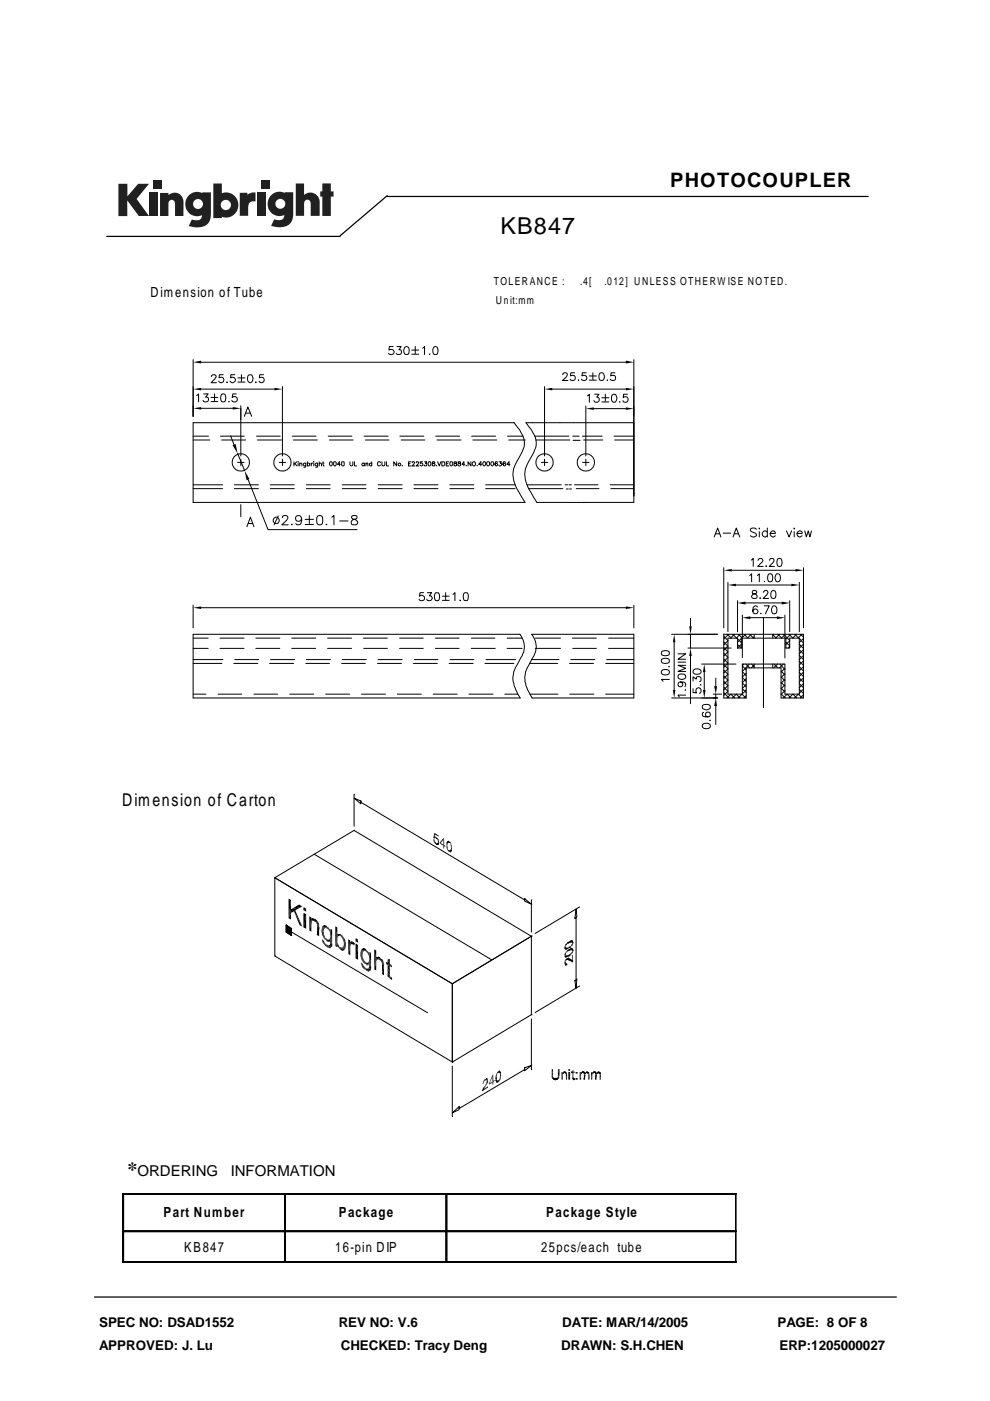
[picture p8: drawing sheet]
<svg xmlns="http://www.w3.org/2000/svg" width="210mm" height="297mm" viewBox="0 0 210 297" stroke-linecap="round" stroke-linejoin="round" font-family="sans-serif">
<defs><g id="words">
<text font-size="5" x="106.1" y="49.6">KB847</text>
<g font-size="4.2">
<text x="142.1" y="39.7">PHOTOCOUPLER</text>
<text x="27.1" y="249.4">*</text>
</g>
<text font-size="3.7" x="25.9" y="170.9">Dimension of Carton</text>
<g font-size="3.2">
<text x="29.2" y="249.4">ORDERING</text>
<text x="48.9" y="249.4">INFORMATION</text>
</g>
<g font-size="3">
<text x="31.9" y="63">Dimension of Tube</text>
<text x="34.7" y="258.1">Part Number</text>
<text x="71.8" y="258.1">Package</text>
<text x="115.8" y="258.1">Package Style</text>
<text x="39" y="265.4">KB847</text>
<text x="71.1" y="265.4">16-pin DIP</text>
<text x="114.7" y="265.4">25pcs/each tube</text>
</g>
<g font-size="2.8">
<text x="21" y="281.3">SPEC NO: DSAD1552</text>
<text x="71.8" y="281.3">REV NO: V.6</text>
<text x="119.2" y="281.3">DATE: MAR/14/2005</text>
<text x="164.8" y="281.3">PAGE: 8 OF 8</text>
<text x="21" y="286.2">APPROVED: J. Lu</text>
<text x="72.3" y="286.2">CHECKED: Tracy Deng</text>
<text x="119" y="286.2">DRAWN: S.H.CHEN</text>
<text x="165.2" y="286.2">ERP:1205000027</text>
</g>
<g font-size="2.3">
<text x="104.7" y="60.5">TOLERANCE :</text>
<text x="105.1" y="64.4">Unit:mm</text>
<text x="123" y="60.5">.4[</text>
<text x="128.2" y="60.5">.012] UNLESS OTHERW ISE NO TED.</text>
</g>
</g></defs>
<path d="M82.1 41.7h102" fill="none" stroke="#010101" stroke-width=".26"/>
<g fill="#231f20">
<path d="M25.1 39h1.9v2.6l2.3-2.6h2.3l-2.6 3.2 2.6 3.6h-2.2l-2.4-3.3v3.3h-1.9z"/>
<path d="M31.6 40.9h1.8v4.9h-1.8z"/>
<path d="M54.5 40.9h1.8v4.9h-1.8z"/>
<path d="M32.5 38.2h1.8v1.8h-1.8z"/>
<path d="M55.4 38.2h1.8v1.8h-1.8z"/>
<path d="M33.9 40.9h1.8v.5a1.9 1.9 0 0 1 2.2-.3 1.9 1.9 0 0 1 1 2v2.7h-1.8v-2.6a.7 .7 0 0 0-.7-.8 .7 .7 0 0 0-.7 .8v2.6h-1.8z"/>
<path d="M50.8 40.9h1.6l.1 .4a2.02 2.02 0 0 1 1.7-.5v1.9h-.2a1.12 1.12 0 0 0-1.4 1.4v1.7h-1.8z"/>
<path d="M62.7 38.9h1.8v2.4a1.98 1.98 0 0 1 2.2-.3 1.98 1.98 0 0 1 1.1 2v2.8h-1.9v-2.7a.7 .7 0 0 0-.7-.8 .7 .7 0 0 0-.7 .8v2.7h-1.8z"/>
<path d="M68.3 38.9h1.8v1.7h.6v1.1h-.6v4.1h-1.8v-4.1h-.4v-1.1h.4z"/>
<path d="M45.2 38.9v7.3h1.8v-.2a2.63 2.63 0 0 0 3.5-2.5 2.63 2.63 0 0 0-3.5-2.5v-2.1zM46.8 43.5a1.1 1.1 0 0 1 2.2 0 1.1 1.1 0 0 1-2.2 0z"/>
<path d="M40.2 41.2a2.56 2.56 0 0 0-.6 3.4 2.56 2.56 0 0 0 3.2 1 1.09 1.09 0 0 1-1.5 1.1l-.6-.1-.7 1.3a5.3 5.3 0 0 0 3.7-.2 2.69 2.69 0 0 0 1-2.4v-4.5h-1.8v.1l-.8-.2a2.44 2.44 0 0 0-1.9 .5zM40.9 43.3a1.06 1.06 0 0 1 2.1 0 1.06 1.06 0 0 1-2.1 0z"/>
<path d="M57.7 41.2a2.56 2.56 0 0 0-.6 3.3 2.56 2.56 0 0 0 3.2 1.1 1.09 1.09 0 0 1-1.5 1.1l-.7-.2-.6 1.4a5.3 5.3 0 0 0 3.7-.2 2.69 2.69 0 0 0 1-2.4v-4.5h-1.9v.1l-.8-.2a2.44 2.44 0 0 0-1.8 .5zM58.4 43.2a1.06 1.06 0 0 1 2.1 0 1.06 1.06 0 0 1-2.1 0z"/>
</g>
<path d="M22.6 50.1h49.5M82.1 41.5l-10 8.5M20 275h170" fill="none" stroke="#010101" stroke-width=".26"/>
<path d="M24.1 164.3h124v79.2h-124z" fill="#fff"/>
<g fill="none" stroke="#000" stroke-width=".21">
<path d="M75.1 176.1l-16.8 10M75.2 168.4l-.1 6.8M75.2 176.1l37.5 22.4v16.6M76.5 170.1l34.8 20.7M76.5 169.8v.6l-1.4-1.2 1.5 .6M60.7 196.9l29.9 17.8M60.7 196.1l.6 1.2-.6 .3zM60.7 196.1l1.2 .7M60.8 197.6l1 .7M60.8 196.1l-.1 1.5M61.3 197.3l.5-.5v1.5zM61.8 196.8l.1 1.5"/>
<path d="M64.4 193.6v3M66.6 181.1l37.7 22.4M111.2 190.5v.6l1.5 .6-1.4-1.2M112.7 190.8v6.8M112.7 198.5l-16.8 10.1v16.6l16.8-10.1M121.9 194.7l.4-.3-.2-1.7-.1 2M122.2 194.5l-.1 13.3M122.9 192.3l-9.4 5.6M75.5 200.1v3.1M96 208.6l-37.7-22.5v16.6l37.6 22.5M112.7 216v10.8M121.9 207.9l.4-.3-.2 1.9-.1-1.6"/>
<path d="M122.9 209.1l-9.4 5.6M95.9 226.1l.1 10.6M97.3 234.7v.6l-1.4 .6 1.5-1.2M111.2 226.4v.6l1.5-1.1-1.4 .5M111.3 226.8l-14 8.2"/>
</g>
<g fill="#000">
<path d="M91.9 178.3l.3 .1h-.2zM91.9 178.2l.3 .1zM91.9 178l.2 .1-.2 .1zM91.9 178l.2 .1zM91.9 177.5l.7 .1zM91.9 177.5l.4 .1zM91.9 177.5l.3 .2zM92 178.4l.3 .1zM92.1 178.5l.2 .1-.1 .1zM92.1 178.5l.2 .1zM91.9 178.2l.2-.1 .1 .2zM92.1 176.6l.2 .4-.4 .5z"/>
<path d="M92.1 176.6l.9 .5-.7-.1zM92.2 178.7h.2zM92 178.4h.2l.1 .1zM91.9 178.3l.3 .1zM91.9 177.5h.4zM92.3 178.8l.8 .1zM92.3 177.6l.4 .1zM92.2 177.5h.1zM92.3 177l-.1 .5h-.3zM92.3 177l.7 .1v.3zM92.3 178.9l.7 .1zM92.2 178.7l.1-.1 .1 .1z"/>
<path d="M91.9 177.5h.5zM92.4 179h.6zM92.3 178.8h.3zM92.3 178.8l.1-.1zM92.4 177.7l.4 .1zM91.9 177.5h.7zM92.6 179h.3zM92.6 179l.2 .1zM92.3 178.8h.4zM92.6 177.8l.3 .1zM92.7 177.9h.2zM92.8 178.7l.3 .1h-.4z"/>
<path d="M92.8 178.7l.3 .1zM92.8 178.2h.3zM92.8 178l.2 .1-.2 .1zM92.8 178l.2 .1zM92.9 178.6l.2 .1h-.3zM92.9 178.4l.2 .1-.2 .1zM92.9 178.4h.2zM92.9 178.3l.2 .1h-.2zM92.9 177.9l.1 .1h-.2zM92.6 179h.4zM92.3 178.9h.8zM92.7 178.8l.4 .1z"/>
<path d="M92.9 178.6l.2-.1v.2zM92.9 178.4l.2 .1zM92.9 178.3l.2-.1v.2zM93.2 178.8l.8 .3v.2zM93.2 178.6l.2 .1-.2 .1zM93.2 178.8l.2-.1 .6 .4zM94.2 177.8l-.2 1.3v-1zM94 179.3h.4zM94 179.3l.2 .1-.2 .4zM94 179.1l.2 .1-.2 .1zM93.2 178.6l.8-.5-.6 .6zM94 177.7l.2 .1-1 .8z"/>
<path d="M94.2 177.8v1.4l-.2-.1zM94.2 179.4v.6l-.2-.2zM94 179.3l.2-.1 .2 .1zM93.2 178.6l1-.8zM94.2 179.4l.2-.1v.3zM94.7 179.8l.2 .1-.1 .1zM94.7 179.7l.2 .1zM94.7 179.5l.2 .1-.2 .1zM94.7 179.4h.1zM94.7 179.2h.1l-.1 .2zM94.7 179.2h.1zM94.7 179l.1 .2h-.1z"/>
<path d="M94.7 178.9l.2 .1zM94.7 178.8l.2 .1zM94.7 178.7h.2zM94.8 178.5h.6zM94.8 180h.1zM94.8 178.6h.3zM94.8 178.6h.2l-.3 .1zM94.8 178.4l.6 .1h-.6zM94.8 178.4h.4zM94.7 179.5l.1-.1 .1 .2zM94.7 179.4l.1-.1zM94.8 179.2l-.1 .2z"/>
<path d="M94.8 180h.2zM94.8 180l.1-.1zM94.7 179.8l.2 .1zM94.7 179.7l.2-.1v.2zM94.7 179h.2l-.1 .2zM94.7 178.8l.2-.1zM94.9 178.4h.2zM94.7 178.7l.3-.1zM95.1 178.6h.4zM94.9 178.4h.3zM95.2 178.6h.3zM94.8 178.4l.6 .1z"/>
<path d="M95.3 178.6l.3 .2zM95.4 178.7l.2 .1zM94.8 178.6h.7zM95.5 179l.2 .1zM95.5 178.8l.1 .1-.1 .1zM95.3 178.6h.2l.1 .2zM95.6 179.4h.2zM95.6 179.2l.2 .1-.2 .1zM95.6 179.2h.1zM95.6 179.1h.1zM95.5 178.8l.1 .1zM95.6 179.9l.2 .1h-.2z"/>
<path d="M95.6 179.7l.2 .2h-.2zM95.6 179.5l.2 .1-.2 .1zM95.5 179l.1-.1zM95.6 179.2l.2 .1zM95.6 179.2l.1-.1v.1zM95.6 180h.2v.1zM95.6 179.9l.2 .1zM95.6 179.9h.2zM95.6 179.7h.2v.2zM95.6 179.7l.2-.1zM95.6 179.5l.2-.1v.2zM95.6 179.4l.2-.1z"/>
<path d="M61.2 190.5l.5 .3-.5 3.9zM61.3 197.3l.5-.5v1.5zM60.7 196.1l1.1 .7-.5 .5zM60.7 196.1l.6 1.2-.6 .3zM60.7 197.6l.6-.3 .5 1zM61.7 193.5v1.4l-.5-.2zM61.7 192.8l.9 .2-.3 .2zM61.7 192.8l.6 .4-.6 .3zM61.7 192.8v.7l-.5 1.2zM61.7 190.8v2l-.5 1.9zM62.3 193.2l1.8 3.3-.6-.4zM62.3 193.2l.3-.2 1.5 3.5z"/>
<path d="M61.7 192.8l.9 .2zM61.7 192.8l1.7-1 .7 .4zM61.7 192.8l2.4-.6-1.5 .8zM64.4 192.4v.6zM64.4 192.4l.5 .3-.5 .3zM64.4 193l.5-.3v.6zM64.4 193.6l.5 .2-.5 2.8zM64.9 193.8v3.1l-.5-.3zM66 195.8v1.7l-.4-.2zM66 195.7l-.4 1.6zM66 194.9l1 .2-.6 .1zM66 194.9l.4 .3z"/>
<path d="M66 194.9l.3 .3-.2 .1zM66 194.9l.1 .6zM66 194.9l.1 .6-.5 1.8zM66.1 195.5l-.5 1.8zM66 194.9l.6-.1zM66.1 194.8h.3zM66.4 195.2h.8zM66.1 194.8h.5zM66.5 195.2h.7zM66 194.9h.8zM66.7 195.3l.7 .2zM66 194.9h.8l.2 .2z"/>
<path d="M66.9 195.4l.5 .1-.4 .1zM67 195.7h.6l-.4 .3zM67 195.6l.6 .1zM66.4 195.2l.6-.1 .2 .1zM66 194.9l1 .2zM67.2 196.4l.5 .2-.5 1.6zM67.2 196.1h.5l-.5 .3zM67.2 196h.5l-.5 .1zM66.7 195.3l.5-.1 .2 .3zM66.7 195.3l.5-.1zM67 195.6l.4-.1 .2 .2zM67.2 196l.4-.3 .1 .3z"/>
<path d="M67.7 196.6v1.9l-.5-.3zM67.7 196.6l-.5 1.6zM67.2 196.4h.5v.2zM67.2 196.4l.5-.3v.3zM67.2 196.1l.5-.1v.1zM68.2 197.5h.4l-.3 .3zM68.2 197.3l.4 .1-.4 .1zM68.2 197.1h.5l-.5 .2zM68.3 198.1h.4l-.4 .2zM68.3 197.8h.4l-.4 .3zM68.3 196.8l.5 .1-.6 .2zM68.3 196.6l1.4 .1z"/>
<path d="M68.3 196.6l.6 .1-.6 .1zM68.3 199.3l.4 .2-.4 .1zM68.3 199.1l.4 .4-.4-.2zM68.3 198.3h.5l-.3 .3zM68.3 199.6l.5 .2-.4 .1zM68.4 196.4l1 .2h-1.1zM68.4 199.9h.4l-.3 .1zM68.5 198.6l.4 .2h-.3zM68.4 196.4h.9zM68.6 198.8h.3l-.2 .2zM68.3 197.8l.3-.3 .1 .3zM68.2 197.5l.4-.1v.1z"/>
<path d="M68.7 199l.7 .1h-.6zM68.3 198.3l.4-.2 .1 .2zM68.3 198.1l.4-.3v.3zM68.2 197.3l.5-.2-.1 .3zM68.5 196.3h.5zM68.7 196.2l.3 .1zM68.3 199.6l.4-.1 .1 .3zM68.8 198.3v.2l-.3 .1zM68.2 197.1l.6-.2-.1 .2zM68.4 199.9l.4-.1v.1zM68.8 199.1l.7 .1-.4 .1zM68.5 198.6l.3-.1 .1 .3z"/>
<path d="M68.3 196.8h.5zM68.5 200l.3-.1 .2 .2zM68.7 199l.2-.2 .3 .2zM68.3 196.8l.6-.1-.1 .1zM68.5 196.3l.8 .1zM69.1 196.7l.7 .2zM69.1 199.3l.9 .2h-.7zM68.7 199h.5l.2 .1zM69.3 196.8l.5 .1zM68.4 196.4h.9l.1 .2zM69.3 199.5h.7zM68.8 199.1l.7 .1z"/>
<path d="M69.4 196.9l.6 .3h-.3zM68.3 196.6h1.1l.3 .1zM69.1 199.3l.6-.1zM69.3 199.5l.6 .1zM69.7 197.2h.3l-.2 .2zM69.1 196.7h.6l.1 .2zM68.9 196.7h.8zM69.5 199.6h.4zM69.1 199.3l.6-.1 .3 .3zM69.7 199.2l.7 .6zM69.4 196.9h.4l.2 .3zM69.7 199.2l.1-.1 .6 .7z"/>
<path d="M69.3 199.5h.7l-.1 .1zM69.9 199.1l.5 .7-.6-.7zM70 197.2l.1 .1-.3 .1zM70 199.8h.4l-.4 .2zM70 199.5l.4 .3h-.4zM70 198.9l.4 .9-.5-.7zM70 197.8l.4 2zM70.1 198.6l.3 1.2-.4-.9zM70.1 198.3l.3 1.5zM70.1 198.1l.3 1.7zM69.8 197.4l.3-.1-.2 .2zM70.1 197.3l-.1 .5-.1-.3z"/>
<path d="M70.1 196.9l.3 .2-.3 .2zM70 200l.4-.2v.3zM71.5 198.2h.7zM71.5 199.9l.1 .1-.5 .6zM71.5 199.6l-.4 1zM71.5 199.2v.4l-.4 1zM71.5 199.1l-.4 1.5zM71.5 198.9l-.4 1.7zM71.5 198.2h.7l-.5 .3zM71.5 198.2l.2 .3-.1 .2zM71.5 198.2v.7zM71.7 198.1h.3z"/>
<path d="M72 198.4h.7zM71.7 198.1l.5 .1zM71.9 198.4l.3-.2h.3zM71.7 198.5l.5-.3zM72.2 198.5l.7 .3-.5-.1zM72.4 198.7l.5 .1-.3 .1zM71.9 198.4l.6-.2zM72 198.4l.5-.2 .2 .2zM72.6 198.9l.4 .1-.3 .1zM72.7 199.1l.5 .2h-.5zM72.2 198.5h.5l.2 .3zM72.2 198.5l.5-.1z"/>
<path d="M72.7 199.3l.6 .3h-.5zM72.8 199.6h.5l-.4 .3zM72.9 199.9h.4l-.4 .2zM72.6 198.9l.3-.1 .1 .2zM72.7 199.1h.4zM72.7 199.1h.4l.1 .2zM72.7 199.3h.5l.1 .3zM72.9 199.9l.4-.2v.2zM72.9 199.9l.4-.3zM72.9 200.1l.4-.2v.3zM74.3 199.9l.9 .1-.7 .1zM74.3 199.9l.2 .2-.1 .1z"/>
<path d="M74.3 199.9l.1 .4zM74.3 199.9l.1 .4-.6 2zM74.4 199.7l.6 .1-.7 .1zM74.4 199.6h.3l-.3 .1zM74.4 199.6h.3zM74.4 199.7h.4zM74.4 199.7l.6 .1zM74.3 199.9l.7-.1 .2 .2zM75.5 199v.6zM75.5 199l.4 .2-.4 .4zM75.5 199.6l.4-.4v.7zM94.8 180.2l.3 .1z"/>
<path d="M94.8 180.1l.2 .1zM94.9 180.3l.3 .1zM95 180.4l.7 .1zM94.8 180.1l.2-.1v.2zM95.1 180.5l.5 .1zM95.2 180.6l.4 .1zM95 180.4h.4zM95 180.4h.2zM95.3 180.6l.3 .1zM95 180.4h.7zM95.4 180.4h.3zM95.5 180.3l.2 .1z"/>
<path d="M95.5 180.3h.3zM95.6 180.2h.2zM95.6 180.1l.2 .1zM95.6 180l.2 .1zM95.4 180.7h.2zM95.1 180.5h.6l-.1 .1zM95.6 180.3l.2-.1zM120.1 200h.4zM120.2 199.9h.4zM120.3 199.9h.5h-.6zM120.3 199.9l.7-.1zM120.6 199.7l.6 .1z"/>
<path d="M120.5 199.8l.6-.1zM120.6 199.7h.9zM120.2 199.9h.6zM120.8 199.6h.7zM120.3 199.9h.6zM121 199.5l.5 .1h-.6zM121 199.5h.4zM120.5 199.8h.5zM121.2 199.8h.4zM121.1 199.5l.2-.1zM121.3 199.9h.3zM121.3 199.8h.3z"/>
<path d="M121.1 199.5h.3zM121.4 199.9h.2l-.3 .1zM121.4 199.9h.2zM121 199.5l.5 .1zM120.8 199.6l.7 .1zM121.3 200l.3-.1-.1 .2zM121.3 199.9l.3-.1zM68.5 200l.5 .1-.3 .1zM68.7 200.2l.5 .1-.4 .1zM68.8 200.4h.7l-.5 .2zM69 200.6l1.3 .1h-1zM68.7 200.2l.3-.1 .2 .2z"/>
<path d="M68.8 200.4l.5-.1zM69.3 200.7l.9 .1zM68.8 200.4h.7zM69.4 200.8h.8zM69.5 200.9h.6zM69 200.6l.5-.2 .2 .1zM69.7 200.5l.7 .1zM69 200.6h1.4zM69.7 200.5l.2-.1 .5 .2zM70 200.2l.4 .2h-.5zM70 200.2l.4 .2zM70 200l.4 .1-.4 .1z"/>
<path d="M69.8 200.9h.3zM69.5 200.9l.7-.1zM69.3 200.7h1zM69.9 200.4h.5v.2zM70 200.2l.4-.1v.3zM71.1 200.6l.4-.1v.3zM71.5 200.5l.4 .2h-.2zM71.5 200.5l.4 .2zM71.6 200.1l.2 .3-.3 .1zM71.1 200.6l.5-.5-.1 .4zM71.6 200l-.5 .6zM71.7 200.7l.4 .1-.2 .2z"/>
<path d="M71.5 200.5l.3-.1 .1 .3zM71.7 200.7h.2l.2 .1zM71.9 201h1.4l-1.3 .2zM72 201.2h1.2l-1 .2zM71.9 201l.3-.2zM71.9 201l.3-.2 .2 .1zM72.2 201.4h.8zM72.3 201.4l.5 .1zM71.9 201h1.4zM72.4 200.9l.9 .1zM72.6 200.9l.7 .1zM72.7 200.7l.6 .1h-.6z"/>
<path d="M72.5 201.5h.3zM72.8 200.6h.5l-.6 .1zM72.9 200.4l.4 .2h-.5zM72.9 200.1l.4 .1-.4 .2zM72.3 201.4h.7zM72.2 201.4l.9-.1-.1 .1zM72.2 201.4l1-.2zM72 201.2l1.3-.2-.1 .2zM72.7 200.8h.6v.2zM72.7 200.7l.6-.1v.2zM72.9 200.4l.4-.1v.3zM72.9 200.4l.4-.2z"/>
<path d="M74.3 200.9v1.6l-.5-.2zM74.3 200.7l-.5 1.6zM74.3 200.6l-.5 1.7zM74.4 200.3l-.6 2zM74.5 200.1h.7zM74.5 200.1l.7-.1zM74.3 199.9l.9 .1zM74.8 200.2l.4-.1zM74.9 200.3l.3-.2-.1 .4zM76.4 202.7l.4 .1-.3 .1zM76.4 202.4h.4l-.4 .3zM76.4 202.3h.4l-.4 .1z"/>
<path d="M76.4 202h.5l-.5 .3zM76.5 202.9l.4 .1-.3 .2zM76.5 201.7l.4 .1-.5 .2zM76.5 201.5l1.4 .1zM76.5 201.5l.7 .1-.7 .1zM76.5 204.2l.4 .2-.3 .1zM76.5 204l.4 .4-.4-.2zM76.6 203.2h.4l-.3 .3zM76.6 201.5l1.3 .1-1.4-.1zM76.6 204.5l.4 .1-.3 .1zM76.7 203.5l.5 .2h-.4zM76.6 201.5h1.1z"/>
<path d="M76.7 204.7l.4 .1-.3 .2zM76.8 203.7h.4l-.3 .2zM76.8 201.2l.8 .1-.9 .1zM76.8 205h.5l-.4 .2zM76.5 202.9l.3-.1 .1 .2zM76.4 202.7l.4-.3v.4zM76.4 202.4l.4-.1v.1zM76.9 203.9l.7 .1-.5 .1zM76.6 203.2l.3-.2 .1 .2zM76.4 202.3l.5-.3-.1 .3zM76.4 202l.5-.2v.2zM76.8 201.2h.5z"/>
<path d="M76.9 201.2h.4zM76.9 205.2h.6l-.4 .2zM76.6 204.5l.3-.1 .1 .2zM76.7 203.5l.3-.3 .1 .2zM76.7 204.7l.3-.1 .1 .2zM77.1 204.1h.7l-.5 .2zM76.7 203.5l.4-.1 .1 .3zM76.5 201.7h.6zM77.1 205.4h.6l-.4 .1zM76.8 205l.3-.2 .2 .2zM77.2 203.7l.2 .1-.5 .1zM76.5 201.7l.7-.1z"/>
<path d="M76.8 201.2l.8 .1zM77.3 204.3l.9 .2zM77.3 205.5l1.3 .1zM76.9 205.2l.4-.2 .2 .2zM77.4 201.6l.7 .2zM76.9 203.9l.5-.1 .2 .2zM77.1 205.4l.5-.1zM77.6 201.7l.5 .1-.4 .1zM77.1 204.1h.7zM76.7 201.4l.9-.1 .1 .2zM76.7 201.4l.9-.1zM77.6 204.4l.6 .1z"/>
<path d="M77.6 205.6l.9 .2zM77.1 205.4h.6zM77.7 205.7l.8 .1zM77.7 201.9l.5 .2h-.3zM76.6 201.5h1.1l.2 .1zM77.6 204.5l.5 .1zM77.3 205.5l.6-.1zM77.3 204.3l.7-.2zM77.8 205.8l.5 .1zM77.9 202.1h.3l-.1 .3zM77.4 201.6h.5l.2 .2zM77.2 201.6h.7z"/>
<path d="M77.7 204.6h.4zM77.3 205.5l.6-.1h.8zM77.9 205.4h.8zM77.3 204.3l.7-.2 .2 .4zM78 204.1l.7 .6zM77.7 201.9l.4-.1 .1 .3zM77.6 204.5h.6zM78.1 204l.6 .7-.7-.6zM78 205.4h.7zM78.2 203.9l.5 .8-.6-.7zM78.2 202.1h.1l-.2 .3zM78.2 205.1l.5 .2h-.5z"/>
<path d="M78.2 205.1l.5 .2zM78.2 204.9l.5 .1-.5 .1zM78.2 204.6l.5 .1-.5 .2zM78.2 204.5l.5 .2-.5-.1zM78.2 203.8l.5 .9-.5-.8zM78.2 203.5l.5 1.2zM78.2 203l.5 1.7zM78.2 202.8l.5 1.9zM78.3 203.3l.4 1.4-.5-1.2zM78.1 202.4l.2-.3-.1 .4zM78.3 202.1l-.1 .7v-.3zM78.3 201.8l.4 .3h-.4z"/>
<path d="M78 205.9h.3zM77.8 205.8h.7l-.2 .1zM77.6 205.6h1l-.1 .2zM77.6 205.6h1zM78.2 205.3h.5v.1zM78.2 205.1l.5-.1v.3zM78.2 204.9l.5-.2v.3zM77.3 205.5l1.4-.1-.1 .2zM79.8 204.1v1.7l-.5-.3zM79.8 204l-.5 1.5zM79.8 203.8l-.5 1.7zM79.8 203h.8l-.6 .5z"/>
<path d="M79.8 203l.1 .6zM79.8 203l.1 .6-.1 .2zM79.8 203h.7zM80.2 203.4h.8zM80 202.9h.3zM80 202.9l.5 .1zM80.5 203.5h.6l-.4 .2zM80.5 203.5h.6zM79.8 203h.8zM80.2 203.4l.4-.4 .1 .2zM80 203.5l.6-.5zM80.7 203.7l.6 .1-.5 .1z"/>
<path d="M80.2 203.4l.5-.2 .3 .2zM80.8 203.9l.5 .1zM80.9 204h.4l-.3 .3zM81 204.6h.4l-.4 1.9zM81 204.3h.4l-.4 .3zM80.7 203.7l.4-.2 .2 .3zM80.8 203.9l.5-.1v.2zM81 204.3l.3-.2 .1 .2zM81 204.3l.3-.3zM81.4 204.8v2l-.4-.3zM81.4 204.6l-.4 1.9zM81 204.6l.4-.3v.3z"/>
<path d="M81.8 204.4h.8l-.4 .2zM81.8 203.9l.4 .2-.4 .3zM82.2 207l.5 .1zM82.2 206.8l.4 .1-.4 .1zM82.2 206.5l.4 .1-.4 .2zM82.2 206.3l.4 .3-.4-.1zM82.2 204.6h.9l-.5 .2zM82.2 204.6l.4 .2-.4 1.5zM81.8 204.4l.4-.3 .4 .3zM82.2 203.4l.4 1-.4-.3zM82.3 207.1h.6l-.4 .2zM82.5 207.3l.7 .5z"/>
<path d="M82.6 207.4l.6 .4zM82.2 207l.4-.1 .1 .2zM82.2 207l.4-.1zM82.2 206.8l.4-.2v.3zM82.6 204.8v1.8l-.4-.3zM82.2 204.6l.4-.2 .5 .2zM82.2 204.1l.4 .3zM82.2 203.4l.4-.1v1.1zM82.3 207.1h.6zM82.8 207.6l.4 .2zM82.5 207.3l.4-.2 .2 .1zM82.5 207.3l.6-.1 .1 .6z"/>
<path d="M82.6 204.8l.5-.2v.5zM119.7 204.5l.5 .1zM119.7 204.3l.5 .3-.5-.1zM119.7 204.2l.2 .1zM119.7 204.2h.2zM119.7 204h.2l-.2 .2zM119.7 203.9l.2 .1zM119.7 203.8h.2l-.2 .1zM119.7 202.8h.6zM119.7 202.7l.8 .1zM119.7 202.6h.3zM119.7 202.5h.2z"/>
<path d="M119.7 202.4h.2zM119.7 202.3l.2 .1h-.2zM119.7 202.3l.2 .1zM119.7 201.2h.6zM119.7 201.1h.8zM119.7 200.9l.3 .1-.3 .1zM119.7 200.9h.2zM119.7 200.7l.2 .1-.2 .1zM119.7 200.7h.2zM119.7 200.6l.2 .1zM119.8 204.6h.3zM119.8 204.6h.4z"/>
<path d="M119.7 203.8l.3-.1zM119.8 203.6l.2 .1zM119.8 202.9h.4zM119.8 202.1h.2l-.3 .2zM119.8 201.3h.4zM119.8 201.2l.4 .1zM119.7 200.6h.3zM119.7 204.3h.3zM119.7 204.2l.2-.2v.2zM119.7 204h.2zM119.7 203.9l.2-.1v.2zM119.9 203.5h.3l-.4 .1z"/>
<path d="M119.7 202.5l.2-.1zM119.9 202h.2l-.3 .1zM119.9 201.9h.3zM119.7 200.9l.3 .1zM119.7 200.9l.2-.1zM119.7 200.7h.2v.1zM119.9 200.3l.2 .1-.3 .1zM119.9 200.3h.3zM119.7 204.3h.4zM119.7 203.8h.3zM120 203.4h1zM120 203.4h.3l-.4 .1z"/>
<path d="M119.7 202.7h.4zM119.7 202.7l.3-.1zM119.7 202.3l.3-.2-.1 .3zM119.8 202.1h.2zM120 201.8h.2l-.3 .1zM119.7 201.1l.4-.1zM119.7 201.1l.3-.1zM119.8 200.5l.2-.1v.2zM120 200.1l.2 .1-.3 .1zM119.9 204.6h.2zM119.7 204.3h.4l.1 .3zM119.8 203.6h.3z"/>
<path d="M120.1 203.3h.8l-.9 .1zM119.9 202.9h.2zM119.7 202.7h1zM119.8 202.1l.3-.1zM120.1 201.7h.2l-.3 .1zM119.9 201.3h.2zM119.7 201.1l1-.1zM119.8 200.5l.3-.1zM120.1 200l.2 .1h-.3zM120.1 204.3l.1 .3zM119.8 203.6l.4-.1zM120.1 203.3l.7-.1z"/>
<path d="M120.1 202.7h.6zM119.9 202.9h.3zM119.9 202l.3-.1zM120.1 201.7l.4-.1zM120.1 201h.6zM119.9 201.3h.3zM120.2 204.3v.3zM119.9 203.5h.3zM120.2 202.6l.5 .1zM119.9 201.9l.3-.1zM120.2 201.5h.4l-.4 .1zM120.2 201h.5z"/>
<path d="M119.8 201.2h.4zM119.9 200.3l.3-.1zM119.9 203.5l.4-.1zM120.3 203.4l.7 .1zM120.2 203.2h.4zM120.2 202.6h.6zM119.8 202.9l.5-.1zM120 201.8l.3-.1zM120.3 201.5h.5h-.6zM120.3 200.9h.5l-.6 .1zM119.8 201.2h.5zM120 200.1h.3z"/>
<path d="M120.4 203.5h.6zM120.3 203.2h.2zM120.5 203.5h.6zM120.5 203.5h.5zM120.3 203.2h.3zM120.3 202.6h.5zM119.7 202.8h.8zM120.3 201.5l.7-.1zM120.3 200.9h.5zM119.7 201.2l.8-.1zM120.6 203.5h.5zM120.2 203.2h.5z"/>
<path d="M120.5 202.5h.5zM120.6 202.4l.4 .1zM120.6 201.4h.6zM120.6 201.3l.6 .1h-.6zM119.7 202.7h.9zM120.2 201.6l.4-.1zM120.5 201.4h.6zM120.5 200.8h.5zM120.6 200.8h.4zM119.7 201.1h.9zM120.7 203.6h.5zM120.2 203.2h.6z"/>
<path d="M120.8 203.6l.7 .2zM120.1 203.3h.8zM120.6 202.4h.4zM120.6 201.3h.9zM120.2 201.5h.6zM120.2 201l.6-.1zM120.6 200.8l.4-.1zM120.9 203.8h.6zM120.9 203.7l.6 .1zM120 203.4l.9-.1zM120.9 202.3l.2 .1h-.3zM120.9 201.2h.6l-.7 .1z"/>
<path d="M120.3 201.5h.6zM120.9 200.7h.2h-.3zM121 203.8h.5zM121 202.1l.2 .2h-.3zM120.9 201.2h.6zM121 200.6h.2l-.3 .1zM121 201.2l.4-.1zM120.5 201.4h.5zM121.1 203.8l.3 .1zM120.7 203.6l.4-.1zM120.8 202.4h.3zM121 202.1h.3z"/>
<path d="M121.1 202l.3 .1zM121 201.1h.4zM120.8 200.7h.3zM121 200.6l.3-.1zM121.1 200.4h.3l-.3 .1zM121.2 203.9h.2zM120.8 203.6h.5zM120.8 203.6h.4zM120.9 202.3h.3zM121.1 202h.3zM121.2 201.4l.4 .1zM121.1 201.1h.2z"/>
<path d="M120.9 200.7l.3-.1zM121.1 200.4h.3zM120.8 203.6h.5l.2 .2zM121.3 202.6l.2 1.2-.2-.2zM121 202.1h.3l-.1 .2zM121.3 201.8l.2 .1-.3 .1zM121.3 201.7h.2zM121.3 201.5l.3 .1zM121.3 201.4l.3 .1zM121.1 201.1h.3zM121.2 200.3l.3-.1zM121.3 200l.2 .1-.2 .1z"/>
<path d="M121.1 202.1h.3zM121.4 201.5l.2 .1-.3 .1zM121.4 201.5l.2 .1zM121 201.2h.5zM121.1 200.5l.3-.1zM121.1 203.8h.4zM121.3 203.6l.2 .2zM121.3 202.6l.2-.2v1.4zM121.2 202l.3-.1zM121.3 201.8l.2-.1v.2zM120.6 201.3h.9l-.3 .1zM121.2 201.4l.3-.1 .1 .2z"/>
<path d="M120.8 201.3l.7-.1zM121.2 200.3l.3-.1-.1 .2zM121.3 200.2l.2-.1zM121.3 201.7l.3-.1zM121.3 201.5h.3v.1zM121.3 201.5h.3zM102.6 230.8l-.4 .5zM102.3 231.1l-.1 .2zM102.3 230.9l-.1 .4zM102.3 229.6l.3 .1-.3 .1zM102.3 230.9l.3-.1zM102.4 230.8h.2z"/>
<path d="M102.3 229.6l.3-.1zM102.4 229.4h.2l-.2 .1zM102.5 230.6l.2 .1-.3 .1zM102.5 229.2h.2l-.3 .2zM102.5 229.2h.2zM102.3 230.9l.3-.1-.4 .5zM102.6 230.5l.2 .1h-.3zM102.3 229.6l.3-.1v.2zM102.4 229.5l.2-.1zM102.6 229.1h.2l-.3 .1zM102.4 230.8l.3-.1-.1 .1zM102.4 230.8l.3-.1z"/>
<path d="M102.6 230.5l.3-.1zM102.4 229.4l.3-.2-.1 .2zM102.6 229.1l.4-.1zM102.5 230.6h.3zM102.8 230.2h.2l-.3 .2zM102.5 229.2l.3-.1zM102.8 228.9l.7 .1zM102.7 229h.4zM102.6 230.5l.3-.1-.1 .2zM102.9 230l.2 .1-.3 .1zM102.8 228.9h.7zM102.7 230.4l.3-.2-.1 .2z"/>
<path d="M103 230h.1h-.2zM102.7 229h.3zM102.9 228.8l.6 .1zM102.8 230.2l.3-.1zM103.1 229.8l.1 .1-.2 .1zM103.1 228.7l.3 .1h-.4zM102.9 230h.2zM103.1 229.7l.1 .1h-.1zM103.1 229.6h.2zM103.1 229l.4 .1zM103.1 228.7h.2zM103 230l.2-.1-.1 .1z"/>
<path d="M103.1 229.8l.1 .1zM103.2 229.4h.2l-.3 .2zM103.2 229.2l.3 .2h-.3zM103.2 229.2l.3 .2zM103.2 229.1l.3 .1zM103.2 229l.3 .1zM103.1 229.7h.2zM103.1 229.7l.2-.1zM103.1 228.7l.3 .1zM103.1 229.6l.3-.2zM103 228.8l.5 .1zM102.6 230.8l.9-.2-1.3 .7z"/>
<path d="M102.6 230.8l.9-.5v.3zM103.2 229.4h.3zM103.2 229.2h.3v.2zM103.1 229h.4zM104.4 227.9l-.8 1.9zM103.6 229.8l.2-.2-.2 .4zM104.4 227.9v.4l-.6 1.3zM103.8 229.6l.6-.1-.8 .5zM103.8 229.6l.6-.2h.2zM104.4 228.3l.2 .9-.2 .2zM104.4 227.9l.2 1.3zM104.4 229.5l.2 .4-.2 .1z"/>
<path d="M104.4 229.5l.2-.1v.5zM103.8 229.6l.8-.2zM104.6 229.2h.2l-.4 .2zM104.4 227.9l.2-.1v1.4zM104.6 229.2l.2-.2v.2zM104.4 229.4l.4-.2-.2 .2zM105.1 229.2h.5zM105.1 229.1h.4zM105.1 229h.3zM105.1 228.8l.3 .1-.3 .1zM105.1 228.6l.3 .2h-.3zM105.1 228.6h.2z"/>
<path d="M105.1 228.5h.2l-.2 .1zM105.1 228.3l.2 .2h-.2zM105.1 228.2l.2 .1zM105.1 228.1l.3 .1zM105.2 229.4h.4zM105.2 229.2l.5 .2h-.5zM105.2 227.9l.2 .1-.3 .1zM105.2 227.8l.2 .1zM105.3 229.4h.3zM105.1 228.6l.3 .2zM105.1 228.6l.2-.1v.1zM105.1 228.6l.2-.1z"/>
<path d="M105.1 228.3h.2v.2zM105.3 227.7h.2l-.3 .1zM105.3 227.6h.2zM105.1 229.1l.3-.1zM105.1 229l.3-.1zM105.1 228.8l.3 .1zM105.1 228.2h.3zM105.1 228.1l.3-.1v.2zM105.2 227.9l.2 .1zM105.2 227.8h.2v.1zM105.4 227.5l.1 .1h-.2zM105.1 229.2l.4-.1z"/>
<path d="M105.2 227.8l.3-.1zM105.3 227.7l.2-.1zM105.4 227.5l.3-.1zM105.4 229.4h.2zM105.2 229.2h.6zM105.4 227.5h.2l-.1 .1zM105.6 227.3l.5 .1zM105.5 227.4h.3zM105.6 229.2h.3zM105.6 229.1l.3 .1zM105.4 227.5l.2-.1zM105.6 227.2l.5 .1h-.5z"/>
<path d="M105.6 227.2h.5zM105.2 229.4h.5zM105.2 229.2h.6l-.1 .2zM105.6 227.2l.5-.1zM105.9 228.9l.2 .1-.3 .1zM105.9 228.8h.2zM105.9 227.4l.3 .1zM105.8 227.1h.2zM105.8 229.1l.2-.1-.1 .2zM106 228.7l.1 .1h-.2zM106 228.6l.1 .1zM106 228.5l.1 .1h-.1z"/>
<path d="M106 228.3l.2 .2h-.2zM106 227.8h.2l-.1 .1zM106 227.7h.2zM106 227.6l.2 .1zM106 227.5l.2 .1h-.2zM105.8 227.1h.3zM105.8 229.1l.3-.1zM105.9 228.9l.2-.1v.2zM106.1 228.2h.1l-.2 .1zM106.1 228l.1 .1-.1 .1zM106.1 227.9h.1zM105.6 227.2l.5 .1z"/>
<path d="M106 228.7h.1zM106 228.6h.1v.1zM105.8 227.4h.3zM106 228.5h.2zM106 228.3h.2v.2zM106 228.3l.2-.1v.1zM106.1 228.2l.1-.1zM106.1 228l.1-.1v.2zM106.1 228l.1-.1zM106.2 227.8v.1h-.1zM106 227.8l.2-.1zM106 227.5h.2v.1z"/>
<path d="M117 228.3l.3 .2zM117 228.3h.2zM117 228.2l.2 .1zM117 228l.2 .1-.2 .1zM117 227.9l.2 .2zM117 226.7l.2 1.2h-.2zM117.1 228.6h.3zM117.1 228.5l.3 .1zM117.2 228.7h1.1zM117.2 228.6h.5zM117 228.2l.2-.1v.2zM117 227.9h.2v.2z"/>
<path d="M117 226.7h.2v1.2zM117.3 228.8h.9zM117.4 228.8l.7 .1zM117.2 228.6h.4zM117.2 228.6h.2zM117.5 228.9h.4zM117.7 228.9h.1zM117.2 228.7l1.2-.1zM117.7 228.9h.2zM117.7 228.6h.7zM117.9 228.6h.5zM117.5 228.9h.6z"/>
<path d="M118.1 228.6h.4h-.5zM117.4 228.8h.8zM118.1 228.6h.4zM117.3 228.8h1zM117.3 228.8l1-.1zM118.2 228.6l.3-.1zM118.3 228.3h.2l-.2 .2zM118.3 228.2h.2l-.2 .1zM118.3 228.1h.3zM118.3 227.9h.3l-.3 .2zM118.3 226.7l.3 1.2h-.3zM118 228.6h.5z"/>
<path d="M118.3 228.5l.2-.2v.2zM118.3 228.3l.2-.1v.1zM118.3 228.2l.3-.1zM118.3 228.1l.3-.2v.2zM118.3 226.7h.3v1.2zM119.1 227.3l.1 .3-.1 1.3zM119.2 227.6h.3zM119.2 227.6h.2zM119.2 227.6l.1 .2zM119.2 227.6l-.1 1.3zM119.1 227.3h.1v.3zM119.3 228v.9h-.2z"/>
<path d="M119.3 227.9l-.2 1zM119.3 227.8l-.2 1.1zM119.3 227.4l.9 .1zM119.3 227.4l.3 .1-.4 .1zM119.3 227.4h.8zM119.5 227.3h.5l-.6 .1zM119.2 227.6l.4-.1zM119.5 227.3h.3zM119.7 227.5l.5 .1zM119.6 227.3h.2zM119.8 227.6h.4zM119.5 227.3h.5z"/>
<path d="M119.9 227.6l.3 .1zM120 227.9l.2 1h-.2zM120 227.8l.2 .1h-.2zM120 227.7l.2 .1zM119.4 227.4h.7zM119.4 227.4l.6-.1zM119.6 227.5h.6zM119.7 227.5h.5v.1zM120 227.9h.2v1zM120 227.9h.2zM120 227.8h.2v.1zM120.6 226.7v.3z"/>
<path d="M120.6 226.7h.3l-.3 .3zM120.9 226.7v.3h-.3zM120.6 227.3v1.6zM120.6 227.3h.3l-.3 1.6zM120.9 227.3v1.6h-.3zM121.1 227.3h.5l-.5 .2zM121.1 227.3h.3zM121.4 228.7l.5 .2zM121.4 228.6h.3zM121.4 228.5l.2 .1h-.2zM121.4 228.3l.2 .2zM121.4 227.5l.2 1-.2-.2z"/>
<path d="M121.1 227.3h.5zM121.4 226.9l.2 .4h-.2zM121.5 228.8l.4 .1zM121.6 228.9h.1zM121.4 228.5l.2 .1zM121.1 227.5h.5zM121.4 227.5h.2v1zM121.1 227.5l.7-.2zM121.4 226.9l.2-.1v.5zM121.4 228.6h.2zM121.4 228.7l.3-.1 .2 .3zM121.7 228.6l.2 .3z"/>
<path d="M121.6 227.5l.2-.2v.2zM121.6 227.3h.2zM121.6 228.9h.3zM122.1 227.3v.3zM122.1 227.3h.4l-.4 .3zM122.1 227.6l.4-.3v.3zM122.1 228.6v.3zM122.1 228.6h.4l-.4 .3zM122.1 228.9l.4-.3v.3zM122.9 227.3l.2 .2-.2 1.4zM123.1 227.5l.3 .1-.1 .1zM123.1 227.5l.1 .3z"/>
<path d="M123.1 227.5l.1 .3-.3 1.1zM122.9 227.3h.2v.2zM123.2 228v.9h-.3zM123.2 227.9l-.3 1zM123.2 227.8l-.3 1.1zM123.1 227.5h.4zM123.2 227.4h.8zM123.1 227.5l.3 .1zM123.4 227.3h.5l-.6 .1zM123.1 227.5h.4l-.1 .1zM123.4 227.3h.5zM123.5 227.5l.6 .1z"/>
<path d="M123.5 227.3h.2zM123.7 227.5l.4 .1zM123.5 227.3h.4zM123.8 227.8l.3 .1-.3 1zM123.8 227.8h.3zM123.8 227.6h.3l-.3 .2zM123.8 227.6h.3zM123.3 227.4h.7zM123.5 227.5l.5-.1 .1 .2zM124.1 227.9v1h-.3zM124.1 227.9l-.3 1zM123.8 227.8l.3 .1z"/>
<path d="M123.8 227.6h.4zM123.8 227.8l.3-.1v.1zM123.8 227.8l.3-.2zM124.1 227.5h.8zM124.1 227.5h.4l-.4 .1zM124.1 227.6h.1zM124.2 227.4h.6l-.7 .1zM124.1 227.6l.2-.1zM124.3 227.3h.4l-.5 .1zM124.3 227.3h.3zM124.5 227.5l.4 .1zM124.1 227.6l.4-.1z"/>
<path d="M124.4 227.3h.2zM124.6 227.6h.3zM124.6 227.7l.4 .1zM124.3 227.3h.4zM124.7 227.9l.3 1h-.3zM124.7 227.8h.3l-.3 .1zM124.2 227.4h.6zM124.1 227.5l.7-.1zM124.6 227.7l.3-.1 .1 .2zM124.5 227.5h.4zM124.5 227.5h.4v.1zM124.7 227.9l.3-.1v1.1z"/>
<path d="M124.7 227.8h.3zM125.3 227.3l.3 .2-.3 1.4zM125.6 228v.9h-.3zM125.6 227.9l-.3 1zM125.6 227.8l-.3 1.1zM125.6 227.5l.2 .1-.1 .1zM125.6 227.5l.1 .2-.1 .1zM125.6 227.5l-.3 1.4zM125.3 227.3h.3v.2zM125.6 227.5h.4zM125.6 227.5l.2 .1zM125.7 227.4h.7z"/>
<path d="M125.8 227.3h.5zM125.6 227.5h.3l-.1 .1zM126 227.5l.5 .1zM125.9 227.3h.2zM126.1 227.5l.4 .1zM125.9 227.3h.4zM126.2 227.8l.3 .1-.3 1zM126.2 227.8h.3zM126.2 227.6h.4l-.4 .2zM126.2 227.6h.4zM125.8 227.4h.6zM126 227.5l.4-.1 .1 .2z"/>
<path d="M126.5 227.9v1h-.3zM126.5 227.9l-.3 1zM126.2 227.6h.3zM126.2 227.8l.3-.1v.1zM126.5 227.5h.8zM126.5 227.5h.4l-.4 .1zM126.2 227.8l.4-.2zM126.5 227.6h.1zM126.6 227.4h.6l-.7 .1zM126.5 227.6l.2-.1zM126.6 227.4l.5-.1zM126.7 227.3h.4z"/>
<path d="M126.9 227.5l.5 .1zM126.5 227.6l.4-.1zM126.8 227.3h.3zM127.1 227.6h.3zM127.1 227.9l.3 1h-.3zM127.1 227.8h.3l-.3 .1zM127.1 227.7l.3 .1zM126.6 227.4h.6zM126.5 227.5l.7-.1zM126.9 227.5h.4zM127.1 227.9l.3-.1v1.1zM127.1 227.8h.3z"/>
<path d="M127.1 227.7l.3-.1v.2z"/>
</g>
<path d="M65.8 194.3v3M70.2 197.3v2.5M71.3 196.4v4.2M74.1 199.1v3.2M75.7 200.1v3.4M78.5 202.1v2.6M79.6 201.3v4.2" fill="none" stroke="#000" stroke-width=".42"/>
<path d="M70.2 197.1v2.7M78.5 202.1v2.6" fill="none" stroke="#000" stroke-width=".34"/>
<path d="M26 54h156.1v16.1h-156.1z" fill="#fff"/>
<path d="M26 54h156.1" fill="none" stroke="#fff" stroke-width=".21"/>
<g fill="none" stroke="#000" stroke-width=".21">
<path d="M40.9 76.3v12M42.6 76.8h90.1M44.8 79.9l.4-.5h.3l.3 .3-.2 .6-.9 .8h1.2M47.3 79.4h-.8l-.1 .7a.59 .59 0 0 1 .9 0 .59 .59 0 0 1-.1 .9 .59 .59 0 0 1-.8-.2M49.8 79.4h-.8l-.1 .7a.6 .6 0 0 1 .9 .1 .6 .6 0 0 1-.2 .9 .6 .6 0 0 1-.8-.3M51.2 79.4v1.5M52.8 79.5a.55 .55 0 0 1 .7 .2 .9 .9 0 0 1-.5 1.4 1.08 1.08 0 0 1-.2-1.6zM55.9 79.4h-.8l-.1 .7a.59 .59 0 0 1 .9 0 .59 .59 0 0 1-.1 .9 .59 .59 0 0 1-.9-.2M83.4 73.5h-.9v.7a.62 .62 0 0 1 .9 0 .62 .62 0 0 1-.1 .9 .62 .62 0 0 1-.9-.2M84.2 73.5h.9l-.5 .7a.56 .56 0 0 1 .4 .8 .56 .56 0 0 1-1-.1M85.9 73.6l.4-.1a1.16 1.16 0 0 1 .2 1.6 .61 .61 0 0 1-.8-.2 1.12 1.12 0 0 1 .2-1.3zM87.3 74.2h1.5"/>
<path d="M87.3 75.1h1.5M88 73.5v1.5M89.6 73.8l.4-.3v1.7M91 75.1h.2zM92 73.6l.4-.1a1.16 1.16 0 0 1 .3 1.6 .61 .61 0 0 1-.9-.2v-.7zM119.3 79.4l.1-.2 .3-.2h.3l.3 .3-.2 .6-.8 .8h1.1M121.8 79h-.8v.7a.59 .59 0 0 1 .8 0 .59 .59 0 0 1-.1 .9 .59 .59 0 0 1-.8-.2M124.3 79h-.8l-.1 .7a.6 .6 0 0 1 .9 .1 .6 .6 0 0 1-.2 .9 .6 .6 0 0 1-.8-.3M125 79.7h1.4M125.7 79v1.5M127.2 79.1a.61 .61 0 0 1 .8 .2 .79 .79 0 0 1 .1 1 .79 .79 0 0 1-.9 .3l-.2-.6zM130.4 79h-.8l-.1 .7a.6 .6 0 0 1 .9 .1 .6 .6 0 0 1-.2 .9 .6 .6 0 0 1-.8-.3"/>
<path d="M134.4 76.3v28.9M40.9 89.6h68.1l.8 1a4.4 4.4 0 0 1 1.1 4.7l-.2 .5a10.8 10.8 0 0 0-2 4.8 9.9 9.9 0 0 0 1.9 4.8l.7 1.1h-70.4zM40.9 93.3h3.6M40.9 92.5h3.3M41.7 83.9l.4-.4v1.7M42.6 82.5h15.6M42.6 86.6h6.8M43.2 83.5h.9l-.5 .7a.54 .54 0 0 1 .6 .6 .54 .54 0 0 1-.7 .4l-.3-.1-.1-.2M44.7 84.3h1.5M44.7 85.1h1.5M45.5 83.5v1.5M46.7 92.5h5.1"/>
<path d="M47 83.6a.57 .57 0 0 1 .8 .3l.1 .4a.72 .72 0 0 1-.6 .9 .92 .92 0 0 1-.4-1.3zM47 93.3h5.1M48.1 80.9v.2zM48.5 85.1h.1zM48.9 92.4l.7 1.9M50.1 83.5h-.7l-.2 .8a.61 .61 0 0 1 1-.1 .61 .61 0 0 1-.1 .9 .61 .61 0 0 1-.9-.2M50.4 98h1.3M50.4 96.1l1.5 3.7M50.4 80.1h1.5M50.4 81h1.5M51.1 86v10.7M51.1 97.4v1.3"/>
<path d="M51.8 88.3l.8-2 .8 2M52.1 87.6h1M54.2 80.9v.2zM54.4 92.5h5M54.6 93.3h5.1M59.2 98h1.4M59.9 82v14.7M59.9 97.4v1.3M62 92.5h5M62.2 93.3h5.1M62.3 97.9v.9M62.5 98.2l.4 .6"/>
<path d="M62.9 97.9l-.6 .5M63.1 97.9h.2zM63.2 98.2v.6M63.5 98.4l.4-.2 .1 .6M63.5 98.2v.6M64.8 98.2v.9h-.4M64.8 98.3a.3 .3 0 0 0-.4 0 .3 .3 0 0 0 0 .4 .3 .3 0 0 0 .4 0M65.2 98.3a.27 .27 0 0 1 .4 0 .27 .27 0 0 1 0 .4 .27 .27 0 0 1-.4 0M65.2 97.9v.9M66 98.2v.6M66.3 98.2l-.3 .2M66.5 97.9h.1z"/>
<path d="M66.5 98.2v.6M67.3 98.2v.9h-.4M67.3 98.3a.3 .3 0 0 0-.4 0 .3 .3 0 0 0 0 .4 .3 .3 0 0 0 .4 0M67.7 98.4l.3-.2 .2 .6M67.7 97.9v.9M68.4 98.2h.3M68.5 97.9v.7l.3 .2M69.6 92.5h5M69.9 93.3h5M70 97.9a.41 .41 0 0 1 .5 .4 .41 .41 0 0 1-.5 .4l-.1-.3zM70.8 97.9a.41 .41 0 0 1 .5 .4 .41 .41 0 0 1-.5 .4zM72.2 98.4h-.6l.4-.5v.9"/>
<path d="M72.5 97.9h.3a.5 .5 0 0 1-.2 .9l-.2-.2zM74.2 97.9v.6l.3 .3 .3-.3v-.6M75.1 97.9v.9h.5M77.2 92.5h5.1M77.3 98.3a.3 .3 0 0 0-.5 0 .3 .3 0 0 0 0 .4 .3 .3 0 0 0 .5 0M77.3 98.2v.6M77.5 93.3h5M77.6 98.4l.2-.2h.2v.6M77.6 98.2v.6M78.8 98.3a.27 .27 0 0 0-.4 0 .27 .27 0 0 0 0 .4 .27 .27 0 0 0 .4 0M78.8 97.9v.9M80.6 98.1a.32 .32 0 0 0-.3-.2 .32 .32 0 0 0-.3 .3 .37 .37 0 0 0 .2 .5 .37 .37 0 0 0 .4 0v-.1"/>
<path d="M81 97.9v.8l.3 .1 .3-.3v-.6M81.9 97.9v.9h.5M84.1 97.9v.9l-.6-.9v.9M84.8 92.5h5.1M85.1 93.3h5M85.3 98.7h.1M86.6 98.3h.4M87.2 97.9h-.6v.9h.6M87.4 98.1l.1-.2h.3l.1 .1-.5 .8h.6M88.2 98.1a.25 .25 0 0 1 .4-.2 .25 .25 0 0 1 .1 .3l-.5 .6h.6M89.6 97.9h-.5v.3a.32 .32 0 0 1 .5 .1 .32 .32 0 0 1-.1 .4 .32 .32 0 0 1-.4-.1M90 97.9h.5l-.3 .3a.28 .28 0 0 1 .3 .4 .28 .28 0 0 1-.5 .1l-.1-.1"/>
<path d="M90.9 97.9a.41 .41 0 0 1 .5 .4 .41 .41 0 0 1-.5 .4l-.1-.3zM91.7 97.9v.3l.5 .2a.3 .3 0 0 1-.3 .4 .3 .3 0 0 1-.3-.4l.6-.3-.1-.2zM92.4 92.5h5.1M92.6 98.7h.1M92.7 93.3h5M92.8 97.9l.3 .9 .4-.9M93.7 97.9h.3a.49 .49 0 0 1 .3 .4 .49 .49 0 0 1-.3 .5h-.3zM94.6 98.3h.4M95.2 97.9h-.6v.9h.6M95.5 97.9a.41 .41 0 0 1 .5 .4 .41 .41 0 0 1-.5 .4l-.1-.3zM96.3 97.9v.2a.58 .58 0 0 1 .5 .6 .31 .31 0 0 1-.4 .1 .31 .31 0 0 1-.1-.5l.5-.2-.1-.2zM97.1 97.9v.3a.35 .35 0 0 1 .5 .1 .35 .35 0 0 1-.1 .5h-.2a.35 .35 0 0 1-.1-.5 .35 .35 0 0 1 .4-.1v-.3z"/>
<path d="M98.6 98.4h-.7l.5-.5v.9M98.8 98.7h.1M99.8 97.9v.9l-.6-.9v.9M100 92.5h5.1M100.3 93.3h5M101.1 98.7h.1M102.2 98.4h-.7l.5-.5v.9M102.5 97.9a.41 .41 0 0 1 .5 .4 .41 .41 0 0 1-.5 .4l-.1-.3zM103.3 97.9a.41 .41 0 0 1 .5 .4 .41 .41 0 0 1-.5 .4l-.1-.3zM104.2 97.9a.41 .41 0 0 1 .5 .4 .41 .41 0 0 1-.5 .4l-.1-.3zM105.5 98l-.1-.1a.4 .4 0 0 0-.5 .4 .4 .4 0 0 0 .6 .4l-.2-.5h-.2l-.2 .2M105.8 97.9h.5l-.1 .3a.29 .29 0 0 1 0 .5 .29 .29 0 0 1-.4-.1"/>
<path d="M107.2 98l-.1-.1a.4 .4 0 0 0-.5 .4 .4 .4 0 0 0 .6 .4 .3 .3 0 0 0-.2-.5 .3 .3 0 0 0-.4 .2M107.6 92.5h3.3M107.9 93.3h3.5M108.1 98.4h-.7l.5-.5v.9M113.4 92.5h7.2M113.6 93.3h7.2M114.8 98h1.3M115.5 82v14.7M115.5 97.4v1.3M117.1 82.5h15.6M121.4 92.5h1.4M121.5 93.4h1.5"/>
<path d="M122.6 80.5v.2zM123.5 92.5h4.2M123.5 98h1.4M123.7 93.3h4.1M124.2 86.1v10.6M124.2 97.4v1.3M124.5 83.9l.5-.3v1.7M125 80.6h1.4M125.9 86.6h6.8M126.1 83.6h.9l-.5 .6a.58 .58 0 0 1 .4 .9 .58 .58 0 0 1-1-.2M127.6 84.3h1.5M127.6 85.2h1.5"/>
<path d="M128.3 83.6v1.4M128.8 80.5v.2zM129.9 83.7a.51 .51 0 0 1 .8 .2 .86 .86 0 0 1-.6 1.4 1.08 1.08 0 0 1-.2-1.6zM130.2 92.5h4.2M130.3 93.3h4.1M131.4 85.1v.2zM133 83.6h-.8l-.1 .7a.58 .58 0 0 1 .9 0 .58 .58 0 0 1-.1 .9 .58 .58 0 0 1-.8-.3M134.4 89.6v16.9zM134.4 89.6h-22.9l.8 1a4.4 4.4 0 0 1 1.1 4.7l-.2 .5a10.8 10.8 0 0 0-2 4.8 9.9 9.9 0 0 0 1.9 4.8l.7 1.1h20.6M40.9 102.8h6.3M40.9 103.6h6.3M49.7 102.8h5.1"/>
<path d="M49.7 103.6h5.1M51.1 107v2.6M52.3 111.7l.8-2.1 .7 2.1M52.6 101.7l4.2 10.6h18.9M52.6 111h1M57.3 102.8h5.1M57.3 103.6h5.1M59 109.4l-.9 1.9M59.9 109.8v-.4l.3-.1 .7 .1a.6 .6 0 0 1-.1 .9l-1.1 1h1.4M61.8 111.2h.2zM64 109.9a.65 .65 0 0 1-.8 .7 .65 .65 0 0 1-.4-1 .65 .65 0 0 1 1 0 1.02 1.02 0 0 1 .2 1 1.02 1.02 0 0 1-.9 .7l-.4-.3M64.7 110.1h1.8"/>
<path d="M64.7 111.2h1.8M65 102.8h5M65 103.6h5M65.6 109.3v1.7M67.4 109.4a.72 .72 0 0 1 1 .2 1.88 1.88 0 0 1-.2 1.6 .72 .72 0 0 1-1-.3 1.88 1.88 0 0 1 .2-1.5zM69.1 111.2h.2zM70.3 109.6l.5-.3v2M72 110.5h1.8M72.6 102.8h5M72.6 103.6h5M74.7 109.4l-.2 .4 .3 .3h.4a.58 .58 0 0 1 .6 .5 .58 .58 0 0 1-.4 .7l-.9-.2a.77 .77 0 0 1 .1-.8 .77 .77 0 0 1 .8-.2 .44 .44 0 0 0 .2-.7zM80.2 102.8h5.1"/>
<path d="M80.2 103.6h5.1M87.8 102.8h5.1M87.8 103.6h5.1M95.4 102.8h5.1M95.4 103.6h5.1M103 102.8h6.2M103 103.6h6.2M111.7 102.8h7.3M112.1 103.6h7.2M119.8 102.8h.5M120.1 103.7h.4M120.6 102.8h.6"/>
<path d="M120.7 103.7h.5M121.8 102.8h5M122.2 103.6h4.8M129.4 102.8h5M129.5 103.6h4.9M151.4 113.9l.8-1.9 .6 1.9M151.7 113.2h.9M153.3 113h1.6M155.4 113.9l.7-1.9 .7 1.9M155.7 113.2h.9M159.3 118.7l.4-.3v1.7M160.4 112.2a.73 .73 0 0 0-.7-.3 .73 .73 0 0 0-.6 .5l.2 .3 .7 .3a.41 .41 0 0 1 .3 .3 .41 .41 0 0 1-.1 .4 .81 .81 0 0 1-1.1-.1"/>
<path d="M160.7 118.8l.4-.4h.3l.3 .3v.4l-1.1 1h1.2M160.9 112h.2l-.1 .2zM161 112.7v1.2M162.4 120h.2l-.2 .1zM162.7 112.8a.61 .61 0 0 0-.9 0 .61 .61 0 0 0 0 .9 .61 .61 0 0 0 .9-.1M162.7 112v1.9M163.2 118.8l.1-.3 .2-.1 .5 .1 .1 .2-.2 .6-.8 .8h1.1M163.3 113.1h1.1a.54 .54 0 0 0-.6-.6 .54 .54 0 0 0-.5 .6v.2a.59 .59 0 0 0 .4 .5 .59 .59 0 0 0 .7-.2M164.9 118.5a.57 .57 0 0 1 .8 .2l.1 .4a.72 .72 0 0 1-.6 1 .92 .92 0 0 1-.4-1.4zM166.8 112.6l.5 1.3 .5-1.3M168.3 112h.2l-.1 .2zM168.4 112.7v1.2"/>
<path d="M169 113.1h1.1a.6 .6 0 0 0-1-.4 .6 .6 0 0 0 .2 1 .51 .51 0 0 0 .8-.1M170.6 112.6l.4 1.3 .4-1.3 .3 1.3 .4-1.3M40.9 134.5h69.3a4 4 0 0 1 .2 4.9l-.8 1.7a4.9 4.9 0 0 0-.3 5.1l1 1.8h-69.4zM40.9 135.3h3.2M40.9 139.8h6.4M40.9 137.5h3.2M40.9 128.3v4.8M42.6 128.8h90.1M46.6 135.3h5.1M46.6 137.5h5.1M49.8 139.8h5.1M54.2 135.3h5.1"/>
<path d="M54.2 137.5h5.1M57.4 139.8h5.1M61.8 135.3h5.1M61.8 137.5h5.1M65 139.8h5.1M69.4 135.3h5.1M69.4 137.5h5.1M72.6 139.8h5.1M77 135.3h5.1M77.1 137.5h5M80.2 139.8h5.1M84.7 135.3h5"/>
<path d="M84.7 137.5h5M87.8 139.8h5.1M89.8 125.7h-.7l-.2 .7a.61 .61 0 0 1 1 0 .61 .61 0 0 1-.2 .9 .61 .61 0 0 1-.8-.3M90.6 125.7h.9l-.5 .6h.3a.57 .57 0 0 1 .1 1 .57 .57 0 0 1-.9-.3M92.3 125.7a.57 .57 0 0 1 .8 .3l.1 .4a.72 .72 0 0 1-.6 1 .92 .92 0 0 1-.4-1.4zM92.3 135.3h5M92.3 137.5h5M93.8 126.4h1.4M93.8 127.3h1.4M94.5 125.7v1.5M95.4 139.8h5.1M96 126l.5-.3v1.7"/>
<path d="M97.5 127.2l.2 .1-.2 .1zM98.4 125.7a.57 .57 0 0 1 .8 .3l.1 .4a.72 .72 0 0 1-.6 1 .92 .92 0 0 1-.4-1.4zM99.9 135.3h5M99.9 137.5h5.1M103 139.8h6.3M107.5 135.3h3.2M107.5 137.5h3.2M112.7 134.5h21.7v13.5h-21.6a7.1 7.1 0 0 1-1.3-5.6l1.4-3a4 4 0 0 0-.2-4.9M112.7 139.8h5.8M113.5 135.3h5.3M113.5 137.5h5.3M121 139.8h5.1"/>
<path d="M121.4 135.3h5M121.4 137.5h5M128.6 139.8h5.8M129 135.3h5.4M129 137.5h5.4M134.4 128.3v4.8M140.3 139.8l.7-.2a.72 .72 0 0 1 .9 .6 .92 .92 0 0 1-1.3 .4 .57 .57 0 0 1-.3-.8zM140.3 138.1l.7-.2a.72 .72 0 0 1 .9 .7 .92 .92 0 0 1-1.3 .4 .57 .57 0 0 1-.3-.9zM142.4 134.5h9.7M142.9 136.2v10.1M143.8 138.6h1.6l-1.6 1.2h1.6M145.9 137.4h9.1"/>
<path d="M146.4 131.1v1.7M146.4 134.5v2.9M146.4 139.1v10.1M153.4 134.5h17v13.5h-4.8v-6.4h-7.4v6.4h-4.7v-13.5M153.5 120.4v12.7M153.5 134.9l.8 .9-.8 .9M153.5 136.1l.8 .9-.8 .9M153.5 137.3l.8 .9-.8 .9M153.5 138.5l.8 .9-.8 .9M153.5 139.7l.8 .9-.8 .9M154.2 134.5l.8 .8M154.3 123.5v10.4"/>
<path d="M154.5 134.5l-1 1M155.2 120.9h13.5M155.4 134.5l.8 .8M155.7 134.5l-.8 .8M156 124h11.8M156.3 137.4h.9M156.4 127.4v6.5M156.4 135.4l.8 .8M156.4 136.7l.8 .7M156.6 134.5l.8 .8M156.9 134.5l-.8 .8M157.2 136.6l-.8 .8v-2.1h-2.1v11.9h3.1v-6.4h9v6.4h3.1v-11.9h-2.1v2.1h-.8v-2.1h-9.4v2.1"/>
<path d="M157.2 135.4l-.8 .8M157.4 130.4v9M157.8 134.5l.7 .8M158.1 134.5l-.8 .8M158.1 127.8h7.6M159 122l.4-.3v1.7M159 134.5l.8 .8M159.1 131h5.6M159.3 134.5l-.8 .8M159.6 125.3l-.1 .3 .2 .3a.61 .61 0 0 1 .7 .2 .61 .61 0 0 1 0 .7l-.6 .1-.3-.2a.71 .71 0 0 1 .1-.7 .71 .71 0 0 1 .8-.2v-.5l-.3-.1zM159.9 134.5v.8M159.9 135l-.3 .3"/>
<path d="M160.6 122l.4-.3v1.7M160.6 128.7l-.5-.3a1.08 1.08 0 0 0-.2 1.7 .51 .51 0 0 0 .8-.3 .51 .51 0 0 0-.5-.7l-.5 .2-.1 .3M161.1 126.8h.2zM161.3 130v.1zM161.9 125.6l.3-.4h.4l.2 .3-.2 .6-.8 .8h1.2M161.9 131v19M162 128.4h1.1l-.8 1.7M162.1 123.2v.2zM163 121.7a.57 .57 0 0 1 .8 .3v.4a.72 .72 0 0 1-.6 1 .92 .92 0 0 1-.4-1.4zM163.6 125.3l.4-.1a1.16 1.16 0 0 1 .3 1.6 .61 .61 0 0 1-.8-.2l-.1-.7zM163.8 128.6l.2-.2a.92 .92 0 0 1 .7 .8 .92 .92 0 0 1-.5 .9h-.2a1 1 0 0 1-.2-1.5zM163.8 134.5v.8"/>
<path d="M163.8 134.5l.8 .8M164 134.5l-.2 .2M164.6 121.7a.57 .57 0 0 1 .8 .3 .85 .85 0 0 1-.6 1.4l-.2-.1a1.24 1.24 0 0 1 0-1.6zM164.9 134.5l.8 .8M165.3 134.5l-.8 .8M166.1 134.5l1.3 1.3M166.4 130.4v9.1M166.5 134.5l-.8 .8M166.6 137.3l.1 .1M166.6 136.2l.8 .7M167.3 134.5l.8 .8M167.4 135.8l-.8 .9"/>
<path d="M167.4 137.1l-.3 .3M167.4 127.4v6.5M167.6 134.5l-1 1M168.5 134.5l.8 .8M168.9 134.5l-.9 .8M169.5 123.5v10.4M169.5 139l.9 .8M169.5 137.7l.9 1M169.5 136.6l.9 .9M169.5 135.4l.9 .9M169.7 134.5l.7 .6M170 134.5l-.8 .8"/>
<path d="M170.4 120.4v12.7M170.4 135.4l-.9 .8M170.4 136.5l-.9 1M170.4 137.7l-.9 .9M170.4 139l-.9 .8M40.9 140.7h6.2M40.9 147.2h2.8M46.2 147.2h5.1M49.6 140.7h5.1M53.8 147.2h5.1M57.2 140.7h5.1M61.4 147.2h5.1"/>
<path d="M64.8 140.7h5.1M69 147.2h5.1M72.4 140.7h5.1M76.6 147.2h5.1M80 140.7h5.1M84.2 147.2h5.1M87.6 140.7h5.1M91.8 147.2h5.1M95.2 140.7h5.1M99.4 147.2h5.1M102.8 140.7h6.1M107 147.2h2.8"/>
<path d="M112.3 140.7h5.9M112.3 147.2h6M120.7 140.7h5.1M120.8 147.2h5.1M128.4 140.7h6M128.4 147.2h6M140.3 142.2a1.08 1.08 0 0 1 1.6 .2v.2a.99 .99 0 0 1-1.7 0zM141.8 141.3h.1zM141.9 144.1h-1.7l.4 .4M142.4 148h9.8M143.8 140.4h1.6M144 143a1.09 1.09 0 0 1 1.4 .4 .83 .83 0 0 1-.8 .7 .83 .83 0 0 1-.8-.7z"/>
<path d="M144.3 144.6a.51 .51 0 0 1 .4 .7 .51 .51 0 0 1-.8 .2 .51 .51 0 0 1 .1-.8 1.15 1.15 0 0 1 1.4 .4l-.2 .4M145.3 146.2v.2zM145.4 147.4h-1.6l.2 .4M145.4 141.1h-1.6l1.6 .6-1.6 .7h1.6M146.9 146v.8l.8 .1a.62 .62 0 0 1-.1-.9 .62 .62 0 0 1 .9 0 .62 .62 0 0 1 0 .9l-.2 .1M146.9 144.4v-.9l.7 .5a.55 .55 0 0 1 .5-.6 .55 .55 0 0 1 .6 .5 .55 .55 0 0 1-.4 .6M147 142.1a1.08 1.08 0 0 1 1.6 .2v.2a.99 .99 0 0 1-1.7 0zM148.6 145.1v.2zM148.8 140.8h7.2M149 153.6a1.06 1.06 0 0 1 1.6 .2v.2a.98 .98 0 0 1-1.7 0zM149 149.5l.7-.2a.72 .72 0 0 1 .9 .7 .92 .92 0 0 1-.8 .5 .92 .92 0 0 1-.9-.5zM149.2 151a.52 .52 0 0 0-.2 .8l.2 .1a.99 .99 0 0 0 1.4-.4 .52 .52 0 0 0-.5-.5 .52 .52 0 0 0-.5 .4 .52 .52 0 0 0 .5 .6"/>
<path d="M149.3 142.5v3.8M150.5 152.7v.1zM151.2 147.2h1.8M151.8 143.8v1.7M151.8 147.2v.8M151.8 149.7v3.9M153.5 143.3l.8 .9-.8 .9M153.5 140.9l.8 .9-.8 .9M153.5 142.1l.8 .9-.8 .8M153.5 145.7l.8 .9-.8 .8M153.5 146.8l1 1.2M153.5 144.5l.8 .9"/>
<path d="M154.1 148l.8-.8 .9 .8M154.3 145.3l-.8 1M155.3 148l.8-.8 .8 .8M156.5 148l.8-.8 .8 .8M157.4 146l.8 .8M157.4 144.8l.8 .8M157.4 143.6l.8 .9M157.4 142.4l.8 .8M157.4 141.2l.8 .8M157.7 140.8l-.3 .3M158.1 140.8l.9 .8M158.2 143.9l-.8 .8"/>
<path d="M158.2 145.1l-.8 .9M158.2 146.3l-.8 .8M158.2 147.5l-.5 .5M158.2 142.8l-.8 .7M158.9 140.8l-1.5 1.6M159.4 140.8l.5 .6M159.9 140.8v.8M159.9 141l-.6 .6M163.8 140.8v.8M164.1 140.8l.8 .8M164.9 140.8l-.9 .8M165.3 140.8l1.1 1.1"/>
<path d="M165.6 147.1l.9 .9M165.6 145.9l.8 .8M165.6 144.7l.8 .8M165.6 143.5l.8 .8M165.6 142.3l.8 .8M166.1 140.8l-.8 .8M166.1 148l.8-.8 .8 .8M166.4 141.7l-.8 .8M166.4 142.8l-.8 .8M166.4 144.1l-.8 .8M166.4 145.2l-.8 .8M166.4 146.4l-.8 .8"/>
<path d="M167.3 148l.8-.8 .8 .8M168.5 148l.8-.8 .8 .8M169.5 146.2l.9 .8M169.5 144.9l.9 .9M169.5 143.7l.9 1M169.5 142.6l.9 .8M169.5 141.3l.9 1M169.5 140.2l.9 .9M170.4 140.1l-.9 .9M170.4 141.3l-.9 .9M170.4 142.5l-.9 .9M170.4 143.7l-.9 .9"/>
<path d="M170.4 144.9l-.9 .9M170.4 146.1l-.9 .9M170.4 147.3l-.7 .7M26 253.1h130.1M26 253.2h130.1M26.1 253v14.6M26.2 253v14.6M60.3 253v14.6M60.4 253v14.6M60.5 253v14.6M94.6 253v14.6M94.7 253v14.6"/>
<path d="M156 253v14.6M156.1 253h-130.1v14.6h130.1M26 261h130.1M26 261.1h130.1M26 261.2h130.1M26 267.5h130.1"/>
<circle cx="51.1" cy="98" r="1.84"/>
<circle cx="59.9" cy="98" r="1.84"/>
<circle cx="84.7" cy="98.5" r=".3"/>
<circle cx="100.5" cy="98.3" r=".41"/>
<circle cx="115.5" cy="98" r="1.84"/>
<circle cx="124.2" cy="98" r="1.84"/>
<circle cx="58.6" cy="110.3" r=".67"/>
</g>
<g fill="#000">
<path d="M40.9 76.8l1.7-.3v.6zM132.7 76.5l1.7 .3-1.7 .3zM40.9 82.5l1.7-.3v.6zM40.9 86.6l1.7-.3v.5zM49.4 86.3l1.7 .3-1.7 .2zM49.3 94.4l.7-.2 .4 1.9zM58.2 82.2l1.7 .3-1.7 .3zM115.5 82.5l1.6-.3v.6zM124.2 86.6l1.7-.2v.5zM132.7 82.2l1.7 .3-1.7 .3zM132.7 86.4l1.7 .2-1.7 .3zM51.9 99.8l1 1.8-.6 .2z"/>
<path d="M40.9 128.8l1.7-.2v.5zM132.7 128.6l1.7 .2-1.7 .3zM142.9 134.5l.3 1.7h-.5zM146.4 137.4l.3 1.7h-.6zM146.1 132.8h.6l-.3 1.7zM153.5 120.9l1.7-.3v.6zM154.3 124l1.7-.2v.5zM156.4 127.8l1.7-.2v.6zM157.4 131l1.7-.3v.6zM164.7 130.7l1.7 .3-1.7 .3zM165.7 127.6l1.7 .2-1.7 .4zM167.8 123.8l1.7 .2-1.7 .3z"/>
<path d="M168.7 120.6l1.7 .3-1.7 .3zM142.7 146.3h.5l-.3 1.7zM149 146.3h.6l-.3 1.7zM149.3 140.8l.3 1.7h-.6zM151.4 145.5h.6l-.2 1.7zM151.8 148l.2 1.7h-.6z"/>
</g>
<use href="#words"/>
</svg>
